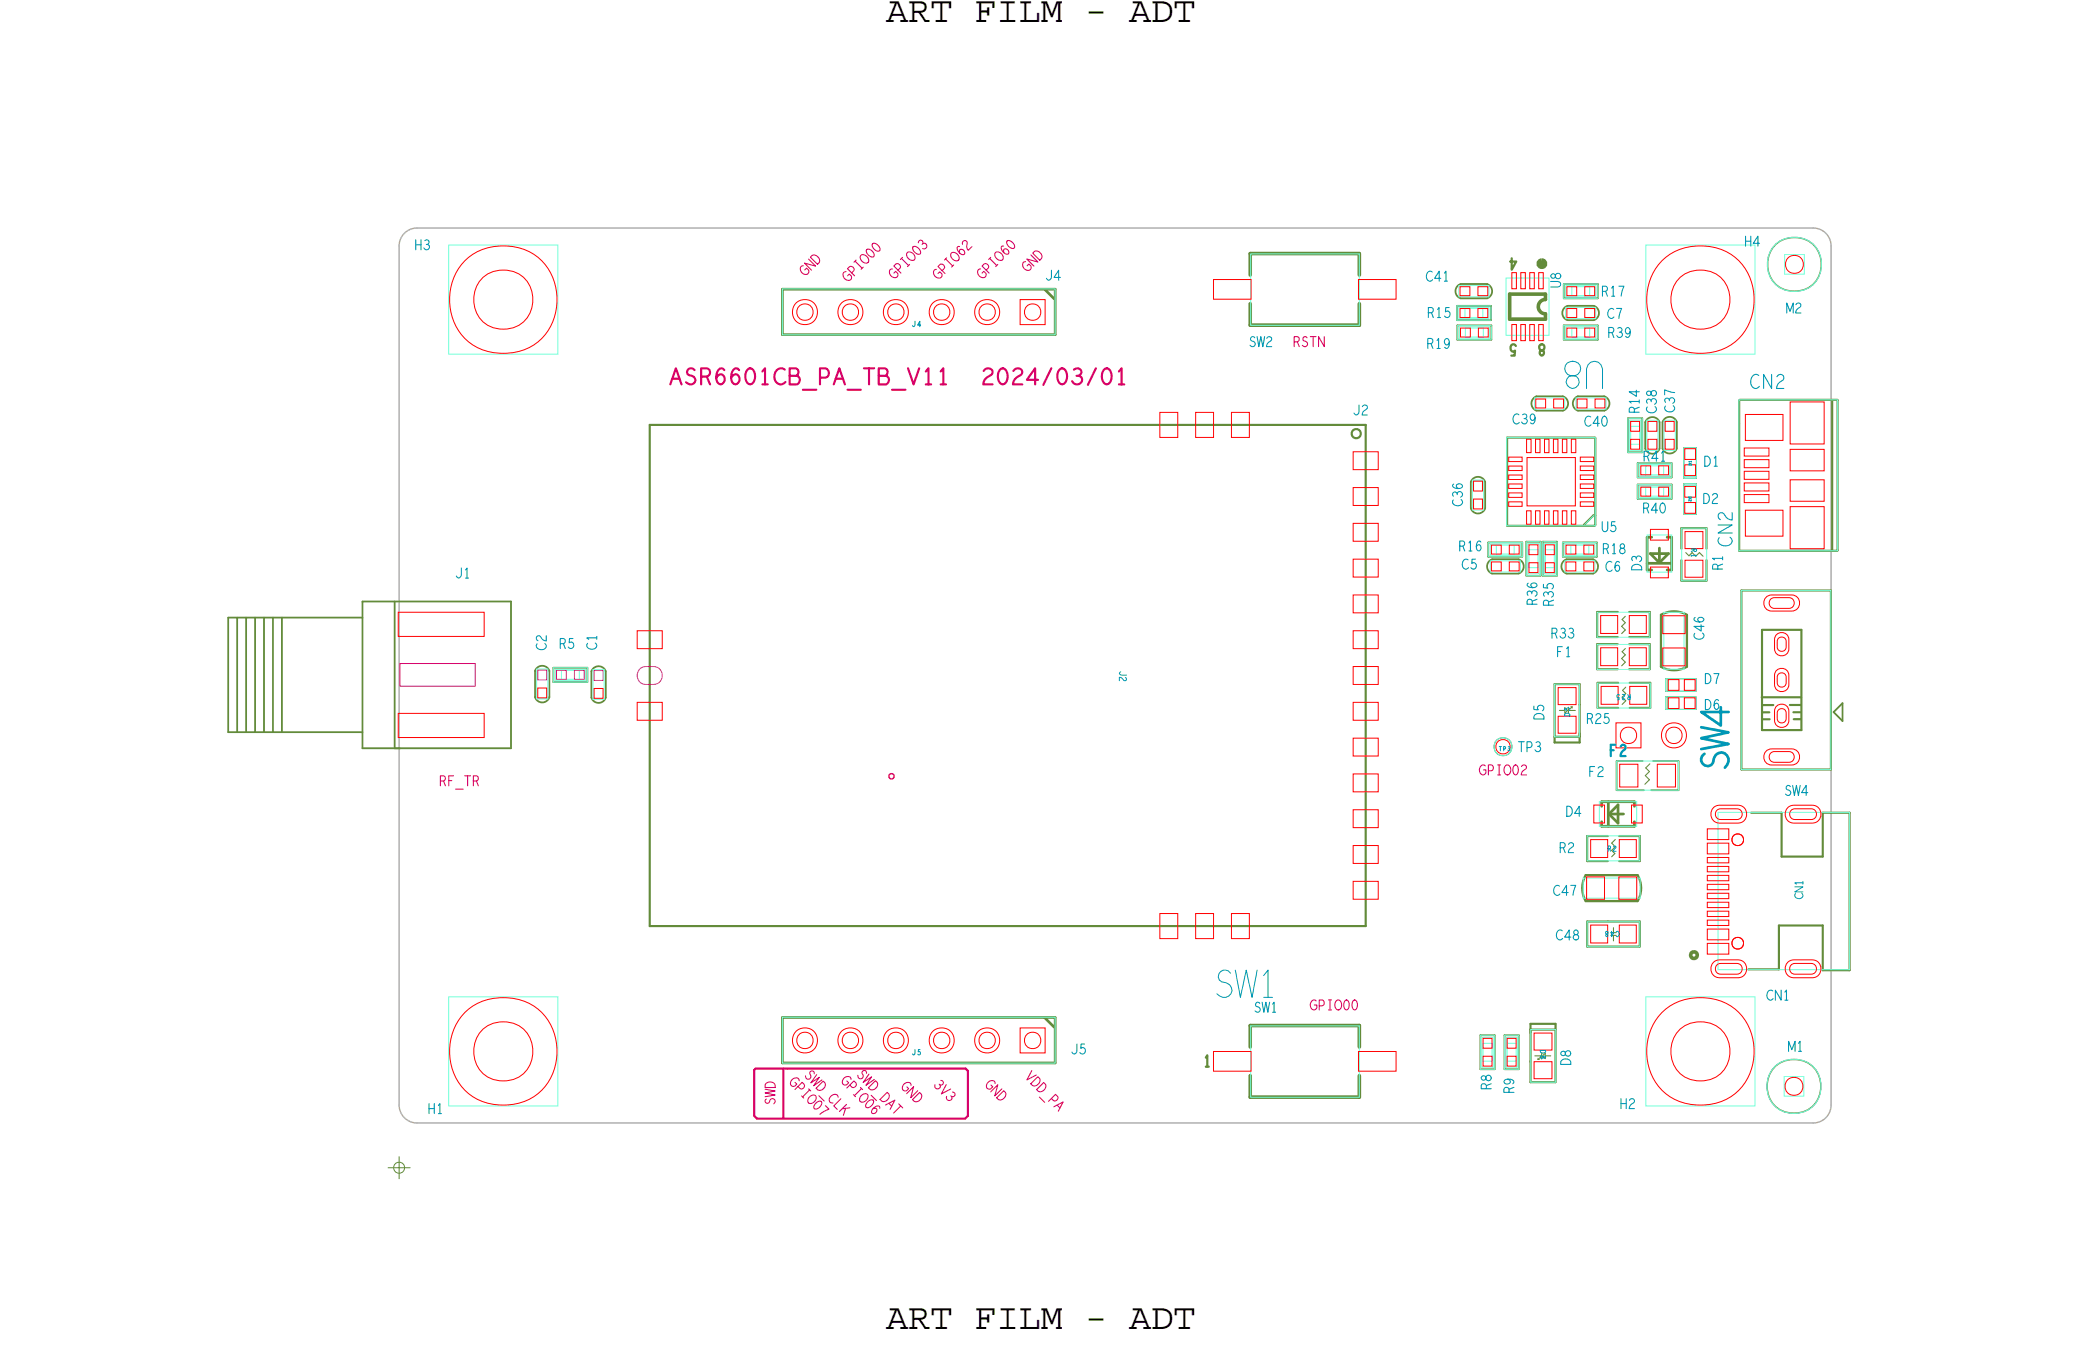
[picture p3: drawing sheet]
<svg xmlns="http://www.w3.org/2000/svg" width="116mm" height="75mm" viewBox="0 0 116 75" stroke-linecap="round" stroke-linejoin="round" font-family="sans-serif">
<defs><g id="words">
<g font-size="2.1">
<text x="49.5" y="1.2">ART FILM - ADT</text>
<text x="49.5" y="74.3">ART FILM - ADT</text>
</g>
<text font-size="1.5" fill="#0097b7" x="96.6" y="43.1" transform="rotate(-90 96.6 43.1)">SW4</text>
<g font-size=".6" fill="#0097b7">
<text x="23.2" y="14">H3</text>
<text x="79.7" y="17.7">R15</text>
<text x="89.5" y="16.5">R17</text>
<text x="79.7" y="19.5">R19</text>
<text x="89.8" y="18.9">R39</text>
<text x="91.6" y="23.1" transform="rotate(-90 91.6 23.1)">R14</text>
<text x="91.8" y="25.8">R41</text>
<text x="81.5" y="30.8">R16</text>
<text x="85.9" y="33.8" transform="rotate(-90 85.9 33.8)">R36</text>
<text x="86.6" y="35.7">R33</text>
<text x="86.8" y="33.9" transform="rotate(-90 86.8 33.9)">R35</text>
<text x="89.5" y="30.9">R18</text>
<text x="96.2" y="31.9" transform="rotate(-90 96.2 31.9)">R1</text>
<text x="86.9" y="36.7">F1</text>
<text x="23.9" y="62.2">H1</text>
</g>
<g font-size=".6" fill="#d7006b">
<text x="45" y="15.5" transform="rotate(-45 45 15.5)">G N D</text>
<text x="47.4" y="15.8" transform="rotate(-45 47.4 15.8)">G P I O 0 0</text>
<text x="50" y="15.6" transform="rotate(-45 50 15.6)">G P I O 0 3</text>
<text x="52.4" y="15.7" transform="rotate(-45 52.4 15.7)">G P I O 6 2</text>
<text x="54.9" y="15.6" transform="rotate(-45 54.9 15.6)">G P I O 6 0</text>
<text x="57.4" y="15.2" transform="rotate(-45 57.4 15.2)">G N D</text>
<text x="24.5" y="43.9">RF_TR</text>
<text x="44" y="60.5" transform="rotate(45 44 60.5)">G P I O 0 7</text>
<text x="46.9" y="60.4" transform="rotate(45 46.9 60.4)">G P I O 0 6</text>
<text x="47.8" y="60.1" transform="rotate(45 47.8 60.1)">S W D _ D A T</text>
<text x="50.3" y="60.7" transform="rotate(45 50.3 60.7)">G N D</text>
<text x="52.1" y="60.6" transform="rotate(45 52.1 60.6)">3 V 3</text>
<text x="55" y="60.6" transform="rotate(45 55 60.6)">G N D</text>
<text x="57.2" y="60.2" transform="rotate(45 57.2 60.2)">V D D _ P A</text>
</g>
<text font-size=".6" fill="#638b3a" x="67.2" y="59.6">1</text>
<g font-size=".3" fill="#0097b7">
<text x="94.5" y="30.6" transform="rotate(90 94.5 30.6)">R1</text>
<text x="91.1" y="38.8" transform="rotate(-180 91.1 38.8)">R25</text>
<text x="89.8" y="47.6">R2</text>
</g>
<g font-size=".3" fill="#638b3a">
<text x="87.7" y="40" transform="rotate(-90 87.7 40)">D5</text>
<text x="90.5" y="52" transform="rotate(-180 90.5 52)">C48</text>
<text x="86.1" y="58.7" transform="rotate(90 86.1 58.7)">D8</text>
</g>
</g></defs>
<!-- layer: Board Outline -->
<path d="M49.7 43.3l.1-.1 .1 .1v.1l-.1 .1-.1-.1z" fill="none" stroke="#d7006b" stroke-width=".08"/>
<path d="M42.1 59.8v2.5zM42.2 59.7h1.8zM42.2 59.7l-.1 .1zM43.8 59.7v2.8zM44 59.7h9.9zM53.9 59.7l.2 .1zM54.1 59.8v2.5zM42.1 62.3l.2 .2zM42.3 62.5h11.6zM53.9 62.5l.2-.2z" fill="none" stroke="#d7006b" stroke-width=".12"/>
<path d="M22.3 13.7v48zM23.3 12.7a1 1 0 0 0-1 1M23.3 12.7h78zM101.3 12.7a1 1 0 0 1 1 1M102.3 13.7v48zM22.3 61.7a1 1 0 0 0 1 1M23.3 62.7h78zM102.3 61.7a1 1 0 0 1-1 1" fill="none" stroke="#acacac" stroke-width=".08"/>
<!-- layer: Components -->
<path d="M86 14.7l.1-.1 .2 .1v.1l-.2 .1-.1-.1z" fill="none" stroke="#638b3a" stroke-width=".3"/>
<g fill="none" stroke="#638b3a" stroke-width=".2">
<path d="M69.8 14.2h6.1zM69.8 18.2h6.1zM69.8 14.2v1.2zM69.8 17v1.2zM75.9 14.2v1.2zM75.9 17v1.2zM84.3 16.4v1.4zM84.3 16.4h2zM84.3 17.8h2zM86.3 17.5v.3zM86.3 16.4v.3zM86.3 16.7l-.2 .1-.2 .3 .2 .3 .2 .1"/>
<path d="M69.8 57.3h6.1zM69.8 57.3v1.2zM75.9 57.3v1.2zM94.5 53.3l.1-.1 .2 .1v.2h-.2h-.1zM69.8 61.3h6.1zM69.8 60.1v1.2zM75.9 60.1v1.2z"/>
</g>
<g fill="none" stroke="#75ffd9" stroke-width=".06">
<path d="M25.1 13.7h6.1v6.1h-6.1zM43.7 16.1h15.3v2.6h-15.3zM58.4 16.2l.5 .5zM58.4 16.1h.1M58.9 16.7h.1zM69.9 14.2h6v4h-6zM81.4 17.9h1.9zM81.4 17.1v.8zM81.4 17.1h1.9zM81.4 19h1.9zM81.4 18.2h1.9zM81.4 18.2v.8z"/>
<path d="M81.5 17.2h1.7v.6h-1.7zM81.5 16h1.7v.6h-1.7zM81.5 18.3h1.7v.6h-1.7zM81.8 17.7h1zM81.8 17.2v.5zM81.8 17.2h1zM81.9 18.8h1zM81.9 18.3h1zM81.9 18.3v.5zM82.8 17.2v.5zM82.9 18.3v.5zM83.3 17.1v.8z"/>
<path d="M83.3 18.2v.8zM84.1 15.5h2.4v3.2h-2.4zM87.4 19h1.9zM87.4 16.7h1.9zM87.4 18.2h1.9zM87.4 18.2v.8zM87.4 15.9h1.9zM87.4 15.9v.8zM87.5 18.3h1.7v.6h-1.7zM87.5 16h1.7v.6h-1.7zM87.5 17.2h1.7v.6h-1.7zM87.8 18.8h1z"/>
<path d="M87.8 16.5h1zM87.8 18.3h1zM87.8 18.3v.5zM87.8 16h1zM87.8 16v.5zM88.8 18.3v.5zM88.8 16v.5zM89.3 18.2v.8zM89.3 15.9v.8zM91.9 13.7h6.1v6.1h-6.1zM99.7 14.2h1.1v1.1h-1.1zM30 37.4h.6v1.7h-.6z"/>
<path d="M30.9 38.1h1.9zM30.9 37.3v.8zM30.9 37.3h1.9zM31 37.4h1.7v.6h-1.7zM31.4 38h1zM31.4 37.5v.5zM31.4 37.5h1zM32.4 37.5v.5zM32.8 37.3v.8zM33.1 37.4h.7v1.7h-.7zM82.3 26.8h.6v1.7h-.6zM83.1 31.1h1.9z"/>
<path d="M83.1 30.3h1.9zM83.1 30.3v.8zM83.3 31.3h1.6v.7h-1.6zM83.3 30.4h1.6v.6h-1.6zM83.6 31h1zM83.6 30.5h1zM83.6 30.5v.5zM84.2 24.4h4.9v5h-4.9zM84.6 30.5v.5zM85 30.3v.8zM85.3 32.2h.8zM85.3 30.3h.8z"/>
<path d="M85.3 30.3v1.9zM85.4 30.4h.6v1.7h-.6zM85.4 30.7h.5zM85.4 30.7v1zM85.4 31.7h.5zM85.7 22.2h1.7v.7h-1.7zM85.9 30.7v1zM86.1 30.3v1.9zM86.2 32.2h.8zM86.2 30.3h.8zM86.2 30.3v1.9zM86.3 30.4h.6v1.7h-.6z"/>
<path d="M86.3 30.7h.5zM86.3 30.7v1zM86.3 31.7h.5zM86.8 30.7v1zM86.8 38.2h1.4v3h-1.4zM87 30.3v1.9zM87.3 31.1h1.9zM87.3 30.3v.8zM87.3 30.3h1.9zM87.4 30.4h1.7v.6h-1.7zM87.4 31.3h1.7v.7h-1.7zM87.8 31h1z"/>
<path d="M87.8 30.5v.5zM87.8 30.5h1zM88 22.2h1.7v.7h-1.7zM88.5 29.3h.1M88.8 30.5v.5zM89.1 28.8l-.6 .5zM89.1 28.8h.1M89.2 30.3v.8zM89.2 34.2h3v1.4h-3zM89.2 36h3v1.4h-3zM89.3 38.2h2.9v1.4h-2.9zM91 25.3h.8z"/>
<path d="M91 23.4h.8zM91 23.4v1.9zM91 23.5h.7v1.7h-.7zM91.1 23.8v1zM91.1 23.8h.5zM91.1 24.8h.5zM91.5 26.7h1.9zM91.5 27.9h1.9zM91.5 25.9v.8zM91.5 25.9h1.9zM91.5 27.1v.8zM91.5 27.1h1.9z"/>
<path d="M91.6 23.8v1zM91.6 26h1.7v.6h-1.7zM91.6 27.2h1.7v.6h-1.7zM91.8 23.4v1.9zM91.9 26.5h1zM91.9 27.7h1zM91.9 26v.5zM91.9 26h1zM91.9 27.2v.5zM91.9 27.2h1zM92 23.5h.6v1.7h-.6zM92 29.9h1.4v2.1h-1.4z"/>
<path d="M92.9 26v.5zM92.9 27.2v.5zM93 34.2h1.1v3.2h-1.1zM93 23.5h.6v1.7h-.6zM93.1 37.9h.1zM93.1 37.9v.7zM93.1 38.9h.1zM93.1 38.9v.7zM93.1 38.6h.1zM93.1 39.6h.1zM93.2 37.9v.7zM93.2 38.6h1.6z"/>
<path d="M93.2 38.9v.7zM93.2 39.6h1.6zM93.2 37.9h1.6zM93.2 38.9h1.6zM93.4 25.9v.8zM93.4 27.1v.8zM94 29.5h1.3v2.9h-1.3zM94.1 27h.7zM94.1 27v.1zM94.1 28.7h.7zM94.1 27.1v1.6zM94.1 26.6v.1z"/>
<path d="M94.1 26.6h.7zM94.1 25v1.6zM94.1 27.1h.7zM94.1 26.7h.7zM94.1 25h.7zM94.8 37.9v.7zM94.8 38.9v.7zM94.8 27v.1zM94.8 27.1v1.6zM94.8 26.6v.1zM94.8 25v1.6zM97.2 22.3h5.5v8.5h-5.5z"/>
<path d="M97.3 33h5v10h-5zM25.1 55.7h6.1v6.1h-6.1zM43.7 56.8h15.3v2.6h-15.3zM58.4 56.9l.5 .5zM58.4 56.8h.1M58.9 57.4h.1zM69.9 57.3h6v4h-6zM82.7 59.7h.8zM82.7 57.8v1.9zM82.7 57.8h.8zM82.8 57.9h.6v1.7h-.6zM82.9 58.3v1z"/>
<path d="M82.9 58.3h.5zM82.9 59.3h.5zM83.4 58.3v1zM83.5 57.8v1.9zM84.1 59.7h.8zM84.1 57.8v1.9zM84.1 57.8h.8zM84.1 57.9h.7v1.7h-.7zM84.2 58.3v1zM84.2 58.3h.5zM84.2 59.3h.5zM84.7 58.3v1z"/>
<path d="M84.9 57.8v1.9zM85.5 57.5h1.4v3h-1.4zM88.5 49.1h3.1v1.1h-3.1zM88.7 46.7h2.9v1.4h-2.9zM88.7 51.5h2.9v1.4h-2.9zM89.4 44.8h2v1.4h-2zM90.3 42.5h3.5v1.6h-3.5zM91.9 55.7h6.1v6.1h-6.1zM96 45.4h7.3v8.8h-7.3zM99.7 60.1h1.1v1.1h-1.1z"/>
<circle cx="100.2" cy="14.8" r="1.52"/>
<circle cx="84" cy="41.7" r=".51"/>
<circle cx="100.2" cy="60.7" r="1.52"/>
</g>
<g fill="none" stroke="#638b3a" stroke-width=".12">
<path d="M36.3 23.7h40zM36.3 23.7v28zM75.6 24.1l.2-.1 .2 .1v.1v.2l-.2 .1-.2-.1-.1-.2zM76.3 23.7v28zM84.2 24.4h4.9zM84.2 29.4h4.9zM84.2 24.4v5zM86.9 38.2h1.4zM86.9 38.2v3zM88.3 39.4v1.8zM88.3 38.2v1.2zM88.5 29.3v.1z"/>
<path d="M89 28.8l-.5 .5zM89 28.8h.1zM89.1 24.5h.1M89.1 29.3v.1zM89.1 24.5v4.8zM89.2 35.6h1.2zM89.2 37.4h1.2zM89.2 34.2h1.2zM89.2 34.2v1.4zM89.2 36h1.2zM89.2 36v1.4zM89.3 39.5h1.1z"/>
<path d="M89.3 38.1h1.1zM89.3 38.1v1.4zM91 34.2h1.2zM91 36h1.2zM91 35.6h1.2zM91 37.4h1.2zM91 38.1h1.2zM91 39.5h1.2zM92.2 34.2v1.4zM92.2 36v1.4zM92.2 38.1v1.4zM93.9 29.5v1.2z"/>
<path d="M93.9 31.3v1.1zM93.9 29.5h1.4zM93.9 32.4h1.4zM95.3 29.5v1.2zM95.3 31.3v1.1zM97.2 23.7v7.1zM97.2 22.4h.1M97.2 22.4v1.3zM97.2 30.8h.1M97.2 30.8h5.4zM97.2 22.3h5.4zM97.3 33h5z"/>
<path d="M97.3 33v10zM98.4 39h2.2zM98.4 35.2h2.2zM98.4 35.2v5.6zM98.4 39.8h.5zM98.5 39.4h.6zM100 39.4h.6zM100.2 39.8h.4zM100.6 35.2v5.6zM102.3 33v10zM102.4 22.4v8.4zM102.6 22.3h.1"/>
<path d="M102.7 30.7h.1M102.7 22.4v8.3zM36.3 51.7h40zM85.5 57.5h1.4zM85.5 57.2h1.4zM85.5 57.5v1.8zM85.5 59.3v1.2zM85.5 57.2v.5zM86.9 41.2h1.4zM86.9 41.5h1.4zM86.9 41.2v.3zM86.9 57.5v3z"/>
<path d="M86.9 57.2v.3zM88.3 41v.5zM88.7 46.7h1.1zM88.7 51.5h1.1zM88.7 48.1h1.1zM88.7 46.7v1.4zM88.7 52.9h2.9zM88.7 51.5v1.4zM89.8 51.5h1.8zM90.5 48.1h1.1zM90.5 46.7h1.1zM91.6 46.7v1.4z"/>
<path d="M91.6 51.5v1.4zM97.3 43h5zM97.7 54.2h1.7zM97.8 45.4h1.7zM98.4 40.8h2.2zM98.5 40.2h.4zM99.4 51.7h2.4zM99.4 51.7v2.5zM99.5 47.9h2.3zM99.5 45.4v2.5zM100.2 40.2h.4zM101.8 45.4h1.5z"/>
<path d="M101.8 45.4v2.5zM101.8 54.2h1.5zM101.8 51.7v2.5zM103.3 45.4v8.8zM85.5 60.5h1.4z"/>
</g>
<g fill="none" stroke="#638b3a" stroke-width=".06">
<path d="M87.1 39.7h.3zM87.7 39.7h.3zM87.7 39.6l.1-.1zM87.8 39.5h.1M87.8 39.5v.1zM90.6 35l.2-.2zM90.6 35.4l.2-.2zM90.6 36.8l.2-.2zM90.6 37.2l.2-.2zM90.6 35l.2 .2zM90.6 36.8l.2 .2zM90.6 34.6l.2-.2z"/>
<path d="M90.6 39.4l.2-.2zM90.6 36.4l.2-.2zM90.6 39l.2 .2zM90.6 34.6l.2 .2zM90.6 36.4l.2 .2zM90.7 38.6l.1 .1zM90.7 38.6l.1-.2zM93.1 38.6h.1zM93.1 37.9v.7zM93.1 39.6h.1zM93.1 38.9v.7zM93.1 37.9h.1z"/>
<path d="M93.1 38.9h.1zM93.2 37.9h1.6zM93.2 37.9v.7zM93.2 38.9h1.6zM93.2 38.9v.7zM93.2 38.6h1.6zM93.2 39.6h1.6zM94.1 27.1v1.6zM94.1 27.1h.7zM94.1 27v.1zM94.1 25h.7zM94.1 25v1.6z"/>
<path d="M94.1 26.7h.7zM94.1 26.6v.1zM94.1 28.7h.7zM94.1 27h.7zM94.1 26.6h.7zM94.2 30.9l.2 .2zM94.5 30.9l-.1 .2zM94.7 31.1l.2-.2zM94.8 37.9v.7zM94.8 38.9v.7zM94.8 27.1v1.6zM94.8 27v.1z"/>
<path d="M94.8 25v1.6zM94.8 26.6v.1zM94.9 30.9l.2 .2zM85.7 59h.4zM85.9 59.2h.1zM85.9 59.1v.1zM86 59.1l-.1 .1zM86.4 59h.2zM90 47.5l.2 .2zM90 47.1l.2 .2zM90.1 52.3v.3zM90.1 51.8v.3z"/>
<path d="M90.2 47.7l-.2 .2zM90.2 46.9l-.2 .2zM91.9 43.3l.2 .3zM91.9 42.9l.2 .2zM92.1 43.6l-.2 .2zM92.1 43.1l-.2 .2zM92.2 42.7l-.3 .2z"/>
<circle cx="84" cy="41.7" r=".5"/>
</g>
<g fill="none" stroke="#638b3a" stroke-width=".1">
<path d="M81.4 17.9h1.9zM81.4 17.1v.8zM81.4 17.1h1.9zM81.4 19h1.9zM81.4 18.2h1.9zM81.4 18.2v.8zM81.6 15.9h1.5zM81.6 16.7h1.5zM81.6 15.9l-.2 .1-.1 .3 .1 .2 .2 .2M83.1 15.9l.2 .1 .1 .3-.1 .2-.2 .2M83.3 17.1v.8zM83.3 18.2v.8z"/>
<path d="M87.4 19h1.9zM87.4 16.7h1.9zM87.4 18.2h1.9zM87.4 18.2v.8zM87.4 15.9h1.9zM87.4 15.9v.8zM87.6 17.1h1.5zM87.6 17.9h1.5zM87.6 17.1l-.2 .1-.1 .3 .1 .2 .2 .2M89.1 17.1l.2 .1v.3v.2l-.3 .2M89.3 18.2v.8zM89.3 15.9v.8z"/>
<path d="M12.8 34.5h7.5zM12.8 34.5v6.4zM13.3 34.5v6.4zM13.8 34.5v6.4zM14.2 34.5v6.4zM14.8 34.5v6.4zM15.3 34.5v6.4zM15.8 34.5v6.4zM20.2 33.6h8.4zM20.3 33.6v8.2zM22.1 33.6v8.2zM28.6 33.6v8.2z"/>
<path d="M29.9 39l.1 .2h.3h.2l.2-.2M29.9 37.5v1.5zM29.9 37.5l.1-.2 .3-.1 .2 .1 .2 .2M30.7 37.5v1.5zM30.9 38.1h1.9zM30.9 37.3v.8zM30.9 37.3h1.9zM32.8 37.3v.8zM33 39l.2 .2 .2 .1 .3-.1 .1-.2M33 37.5v1.5zM33 37.5l.2-.2 .2-.1 .3 .1 .1 .2M33.8 37.5v1.5z"/>
<path d="M82.2 28.4l.1 .2 .3 .1 .2-.1 .2-.2M82.2 26.9v1.5zM82.2 26.9l.1-.2 .3-.1 .2 .1 .2 .2M83 26.9v1.5zM83.1 31.1h1.9zM83.1 30.3h1.9zM83.1 30.3v.8zM83.4 31.2h1.4zM83.4 32h1.4zM83.4 31.2l-.2 .2-.1 .2 .1 .3 .2 .1M84.8 31.2l.2 .2 .1 .3-.1 .2-.2 .1M85 30.3v.8z"/>
<path d="M85.3 32.2h.8zM85.3 30.3h.8zM85.3 30.3v1.9zM85.8 22.9h1.5zM85.8 22.1h1.5zM85.8 22.1l-.2 .2v.2v.3l.2 .1M86.1 30.3v1.9zM86.2 32.2h.8zM86.2 30.3h.8zM86.2 30.3v1.9zM87 30.3v1.9zM87.3 31.1h1.9z"/>
<path d="M87.3 30.3v.8zM87.3 30.3h1.9zM87.3 22.1l.2 .2 .1 .3-.1 .2-.2 .1M87.5 31.2h1.5zM87.5 32h1.5zM87.5 31.2l-.2 .2-.1 .2 .1 .3 .2 .1M88.2 22.9h1.4zM88.2 22.1h1.4zM88.2 22.1l-.3 .2v.2v.3l.3 .1M89 31.2l.2 .2 .1 .2-.1 .3-.2 .1M89.2 30.3v.8zM89.6 22.1l.2 .2 .1 .3-.1 .2-.2 .1"/>
<path d="M91 25.3h.8zM91 23.4h.8zM91 23.4v1.9zM91.5 26.7h1.9zM91.5 27.9h1.9zM91.5 25.9v.8zM91.5 25.9h1.9zM91.5 27.1v.8zM91.5 27.1h1.9zM91.8 23.4v1.9zM91.9 25.1l.2 .2 .2 .1 .2-.1 .2-.2M91.9 23.6v1.5z"/>
<path d="M91.9 23.6l.2-.2 .2-.1 .3 .1 .1 .2M92.7 23.6v1.5zM92.9 25.1l.1 .2h.3h.2l.2-.2M92.9 23.6v1.5zM92.9 23.6l.1-.2 .3-.1 .2 .1 .2 .2M93.4 25.9v.8zM93.4 27.1v.8zM93.7 23.6v1.5zM102.4 39.8l.5 .5zM102.4 39.8l.5-.5zM102.9 39.3v1zM12.7 40.9h7.6z"/>
<path d="M20.3 41.8h8.3zM22.1 41.8h.2zM82.7 59.7h.8zM82.7 57.8v1.9zM82.7 57.8h.8zM83.5 57.8v1.9zM84.1 59.7h.8zM84.1 57.8v1.9zM84.1 57.8h.8zM84.9 57.8v1.9zM90.3 44.1h1.5zM90.3 42.5v1.6z"/>
<path d="M90.3 42.5h1.5zM92.3 44.1h1.5zM92.4 42.5h1.4zM93.8 42.5v1.6z"/>
</g>
<g fill="none" stroke="#638b3a" stroke-width=".08">
<circle cx="100.2" cy="14.8" r="1.51"/>
<circle cx="100.2" cy="60.7" r="1.51"/>
</g>
<g fill="none" stroke="#638b3a" stroke-width=".15">
<path d="M43.7 18.7h15.3zM43.7 16.2v2.5zM43.7 16.2h15.3zM58.4 16.2l.5 .5zM59 16.2v2.5zM92 30h.3zM92 30v1.8zM92 31.5h1.4zM92 31.8h.3zM92.2 30.9h1zM92.2 30.9l.5 .5zM92.7 30.6v.8z"/>
<path d="M93.1 30h.3zM93.1 31.8h.3zM93.2 30.9l-.5 .5zM93.4 30v1.8zM43.7 59.4h15.3zM43.7 56.8v2.6zM43.7 56.8h15.3zM58.4 56.9l.5 .5zM59 56.8v2.6zM89.5 46.2h1.8zM89.5 44.8h1.8zM89.5 45.9v.3z"/>
<path d="M89.5 44.8v.2zM89.9 44.8v1.4zM89.9 45.5l.5-.5zM89.9 45.5h.8zM89.9 45.5l.5 .5zM90.4 45v1zM91.3 44.8v.2zM91.3 45.9v.3z"/>
</g>
<path d="M92.8 37.3a1.45 1.45 0 0 0 1.4 0M92.8 34.4v2.9zM92.8 34.4a1.45 1.45 0 0 1 1.4 0M94.2 34.4v2.9zM88.6 48.9h2.9zM88.6 50.3h2.9zM88.6 48.9a1.45 1.45 0 0 0 0 1.4M91.5 48.9a1.45 1.45 0 0 1 0 1.4" fill="none" stroke="#638b3a" stroke-width=".13"/>
<!-- layer: Nets -->
<g fill="none" stroke="#f00" stroke-width=".06">
<path d="M57 16.7h1.4v1.4h-1.4zM67.8 15.6h2.1v1.1h-2.1zM75.9 15.6h2.1v1.1h-2.1zM81.6 16h.5v.5h-.5zM81.6 17.2h.5v.5h-.5zM81.6 18.3h.5v.5h-.5zM82.6 16h.5v.5h-.5zM82.6 17.2h.5v.5h-.5zM82.6 18.3h.5v.5h-.5zM84.5 18.1h.2v.9h-.2zM84.5 15.2h.2v.9h-.2zM85 18.1h.2v.9h-.2z"/>
<path d="M85 15.2h.2v.9h-.2zM85.5 15.2h.2v.9h-.2zM85.5 18.1h.2v.9h-.2zM86 15.2h.2v.9h-.2zM86 18.1h.2v.9h-.2zM87.5 16h.6v.5h-.6zM87.5 17.2h.6v.5h-.6zM87.5 18.3h.6v.5h-.6zM88.5 18.3h.6v.5h-.6zM88.5 16h.6v.5h-.6zM88.5 17.2h.6v.5h-.6zM22.3 34.2h4.7v1.4h-4.7z"/>
<path d="M22.3 39.9h4.7v1.3h-4.7zM30 38.4h.5v.6h-.5zM33.2 38.5h.5v.5h-.5zM35.6 35.2h1.4v1h-1.4zM35.6 39.2h1.4v1h-1.4zM64.8 23h1v1.4h-1zM66.8 23h1v1.4h-1zM68.8 23h1v1.4h-1zM75.6 25.2h1.4v1h-1.4zM75.6 31.2h1.4v1h-1.4zM75.6 29.2h1.4v1h-1.4zM75.6 33.2h1.4v1h-1.4z"/>
<path d="M75.6 35.2h1.4v1h-1.4zM75.6 37.2h1.4v1h-1.4zM75.6 39.2h1.4v1h-1.4zM75.6 27.2h1.4v1h-1.4zM82.3 26.9h.5v.5h-.5zM82.3 27.9h.5v.5h-.5zM83.3 30.5h.6v.5h-.6zM83.3 31.4h.6v.5h-.6zM84.3 27h.7v.3h-.7zM84.3 25.5h.7v.3h-.7zM84.3 26h.7v.3h-.7zM84.3 26.5h.7v.3h-.7z"/>
<path d="M84.3 27.5h.7v.3h-.7zM84.3 28h.7v.3h-.7zM84.3 30.5h.6v.5h-.6zM84.3 31.4h.6v.5h-.6zM85.3 28.5h.2v.8h-.2zM85.3 24.5h.2v.8h-.2zM85.3 25.6h2.7v2.7h-2.7zM85.4 30.4h.5v.6h-.5zM85.4 31.4h.5v.6h-.5zM85.8 28.5h.2v.8h-.2zM85.8 24.5h.2v.8h-.2zM85.8 22.3h.6v.5h-.6z"/>
<path d="M86.3 28.5h.2v.8h-.2zM86.3 24.5h.2v.8h-.2zM86.3 30.4h.5v.6h-.5zM86.3 31.4h.5v.6h-.5zM86.8 24.5h.2v.8h-.2zM86.8 28.5h.2v.8h-.2zM86.8 22.3h.6v.5h-.6zM87.1 38.4h1v1h-1zM87.3 24.5h.2v.8h-.2zM87.3 28.5h.2v.8h-.2zM87.5 31.4h.5v.5h-.5zM87.5 30.5h.5v.5h-.5z"/>
<path d="M87.8 24.5h.2v.8h-.2zM87.8 28.5h.2v.8h-.2zM88.1 22.3h.6v.5h-.6zM88.3 27h.7v.3h-.7zM88.3 26.5h.7v.3h-.7zM88.3 26h.7v.3h-.7zM88.3 25.5h.7v.3h-.7zM88.3 27.5h.7v.3h-.7zM88.3 28h.7v.3h-.7zM88.5 31.4h.5v.5h-.5zM88.5 30.5h.5v.5h-.5zM89.1 22.3h.6v.5h-.6z"/>
<path d="M89.4 34.4h1v1h-1zM89.4 36.2h1v1h-1zM89.5 38.3h.9v1h-.9zM91 36.2h1v1h-1zM91 34.4h1v1h-1zM91.1 38.3h.9v1h-.9zM91.1 24.5h.5v.6h-.5zM91.1 23.5h.5v.6h-.5zM91.7 26h.5v.5h-.5zM91.7 27.2h.5v.5h-.5zM92.1 24.5h.5v.6h-.5zM92.1 23.5h.5v.6h-.5z"/>
<path d="M92.2 31.7h1v.6h-1zM92.2 29.6h1v.6h-1zM92.7 26h.5v.5h-.5zM92.7 27.2h.5v.5h-.5zM92.9 36.2h1.2v1h-1.2zM92.9 34.4h1.2v1h-1.2zM93 24.5h.5v.6h-.5zM93 23.5h.5v.6h-.5zM93.2 39h.6v.6h-.6zM93.2 38h.6v.6h-.6zM94.1 38h.6v.6h-.6zM94.1 39h.6v.6h-.6z"/>
<path d="M94.1 26h.6v.6h-.6zM94.1 25.1h.6v.6h-.6zM94.1 27.2h.6v.6h-.6zM94.1 28.1h.6v.6h-.6zM94.1 29.7h1v1h-1zM94.1 31.3h1v1h-1zM97.4 27.6h1.4v.5h-1.4zM97.4 26.3h1.4v.5h-1.4zM97.4 27h1.4v.4h-1.4zM97.4 25h1.4v.5h-1.4zM97.4 25.7h1.4v.4h-1.4zM97.5 28.5h2.1v1.5h-2.1z"/>
<path d="M97.5 23.2h2.1v1.4h-2.1zM98.7 33.3l.3-.1h1.1l.3 .1 .1 .3v.2l-.1 .2-.3 .1h-1.1l-.3-.1-.1-.2v-.2zM98.9 33.5l.2-.1h.8l.3 .1v.2v.2l-.3 .1h-.8l-.2-.1-.1-.2zM99.2 39.5l.2-.1h.3l.2 .1v.7v.3l-.2 .1h-.3l-.2-.1-.1-.8zM99.2 37.5l.2-.1h.3l.2 .1v.7v.3l-.2 .1h-.3l-.2-.1-.1-.8zM99.2 35.5l.2-.1h.3l.2 .1v.7v.3l-.2 .1h-.3l-.2-.1-.1-.8zM99.4 39.7l.1-.1 .2 .1 .1 .1-.1 .5-.2 .1-.1-.1-.1-.2zM99.4 37.7l.1-.1 .2 .1 .1 .1-.1 .5-.2 .1-.1-.1-.1-.2zM99.4 35.7l.1-.1 .2 .1 .1 .1-.1 .5-.2 .1-.1-.1-.1-.2zM100 22.5h1.9v2.3h-1.9zM100 26.8h1.9v1.2h-1.9zM100 25.1h1.9v1.2h-1.9z"/>
<path d="M100 28.3h1.9v2.4h-1.9zM57 57.4h1.4v1.4h-1.4zM64.8 51h1v1.4h-1zM66.8 51h1v1.4h-1zM67.8 58.7h2.1v1.1h-2.1zM68.8 51h1v1.4h-1zM75.6 49.2h1.4v1h-1.4zM75.6 43.2h1.4v1h-1.4zM75.6 41.2h1.4v1h-1.4zM75.6 45.2h1.4v1h-1.4zM75.6 47.2h1.4v1h-1.4zM75.9 58.7h2.1v1.1h-2.1z"/>
<path d="M82.9 59h.5v.6h-.5zM82.9 58h.5v.6h-.5zM84.2 59h.5v.6h-.5zM84.2 58h.5v.6h-.5zM85.7 59.3h1v1h-1zM85.7 57.7h1v1h-1zM87.1 40h1v1h-1zM88.6 49h1v1.2h-1zM88.9 51.7h.9v1h-.9zM88.9 46.9h.9v1h-.9zM89 45h.6v1h-.6zM90.3 40.4h1.4v1.4h-1.4z"/>
<path d="M90.4 49h1v1.2h-1zM90.5 51.7h.9v1h-.9zM90.5 46.9h.9v1h-.9zM90.5 42.7h1v1.3h-1zM91.1 45h.6v1h-.6zM92.6 42.7h1v1.3h-1zM95.4 47.1h1.2v.6h-1.2zM95.4 51.9h1.2v.6h-1.2zM95.4 46.3h1.2v.6h-1.2zM95.4 52.7h1.2v.6h-1.2zM95.4 48.4h1.2v.3h-1.2zM95.4 47.9h1.2v.3h-1.2z"/>
<path d="M95.4 51.4h1.2v.3h-1.2zM95.4 50.9h1.2v.3h-1.2zM95.4 50.4h1.2v.3h-1.2zM95.4 49.9h1.2v.3h-1.2zM95.4 49.4h1.2v.3h-1.2zM95.4 48.9h1.2v.3h-1.2zM95.8 45.1l.3-.1h1l.3 .1 .2 .2v.3l-.2 .3-.3 .1h-1l-.3-.1-.2-.3v-.3zM95.8 53.7l.3-.1h1l.3 .1 .2 .3v.3l-.2 .2-.3 .1h-1l-.3-.1-.2-.2v-.3zM95.9 45.3l.2-.1h.9l.3 .1v.2v.2l-.3 .1h-.9l-.2-.1-.1-.2zM95.9 53.9l.2-.1h.9l.3 .1v.2v.2l-.3 .1h-.9l-.2-.1-.1-.2zM96.8 46.7l.3-.1 .2 .1 .1 .2-.1 .2-.2 .1-.3-.1v-.2zM96.8 52.5l.3-.1 .2 .1 .1 .2-.1 .2-.2 .1-.3-.1v-.2z"/>
<path d="M98.7 41.9l.3-.1h1.1l.3 .1 .1 .3v.2l-.1 .2-.3 .1h-1.1l-.3-.1-.1-.2v-.2zM98.9 42.1l.2-.1h.8l.3 .1v.2v.2l-.3 .1h-.8l-.2-.1-.1-.2zM99.9 45.1l.3-.1h1l.4 .1 .1 .2v.3l-.1 .3-.4 .1h-1l-.3-.1-.1-.3v-.3zM99.9 53.7l.3-.1h1l.4 .1 .1 .3v.3l-.1 .2-.4 .1h-1l-.3-.1-.1-.2v-.3zM100.1 45.3l.2-.1h.9l.2 .1 .1 .2-.1 .2-.2 .1h-.9l-.2-.1-.1-.2zM100.1 53.9l.2-.1h.9l.2 .1 .1 .2-.1 .2-.2 .1h-.9l-.2-.1-.1-.2z"/>
<circle cx="28.1" cy="16.8" r="1.66"/>
<circle cx="28.1" cy="16.8" r="3"/>
<circle cx="45" cy="17.4" r=".46"/>
<circle cx="45" cy="17.4" r=".7"/>
<circle cx="47.5" cy="17.4" r=".46"/>
<circle cx="47.5" cy="17.4" r=".7"/>
<circle cx="50" cy="17.4" r=".46"/>
<circle cx="50.1" cy="17.4" r=".7"/>
<circle cx="52.6" cy="17.4" r=".46"/>
<circle cx="52.6" cy="17.4" r=".7"/>
<circle cx="55.1" cy="17.4" r=".46"/>
<circle cx="55.2" cy="17.4" r=".7"/>
<circle cx="57.7" cy="17.4" r=".46"/>
<circle cx="95" cy="16.8" r="1.66"/>
<circle cx="95" cy="16.8" r="3"/>
<circle cx="100.2" cy="14.8" r=".5"/>
<circle cx="28.1" cy="58.8" r="3"/>
<circle cx="28.1" cy="58.8" r="1.66"/>
<circle cx="45" cy="58.1" r=".46"/>
<circle cx="45" cy="58.1" r=".7"/>
<circle cx="47.5" cy="58.1" r=".46"/>
<circle cx="47.5" cy="58.1" r=".7"/>
<circle cx="50" cy="58.1" r=".46"/>
<circle cx="50.1" cy="58.1" r=".7"/>
<circle cx="52.6" cy="58.1" r=".46"/>
<circle cx="52.6" cy="58.1" r=".7"/>
<circle cx="55.1" cy="58.1" r=".46"/>
<circle cx="55.2" cy="58.1" r=".7"/>
<circle cx="57.7" cy="58.1" r=".46"/>
<circle cx="84" cy="41.7" r=".4"/>
<circle cx="91" cy="41.1" r=".46"/>
<circle cx="93.5" cy="41.1" r=".46"/>
<circle cx="93.5" cy="41.1" r=".7"/>
<circle cx="95" cy="58.8" r="1.66"/>
<circle cx="95" cy="58.8" r="3"/>
<circle cx="100.2" cy="60.7" r=".5"/>
</g>
<path d="M22.4 37.1h4.2v1.2h-4.2zM30 37.4h.5v.6h-.5zM31.1 37.5h.5v.5h-.5zM32.1 37.5h.5v.5h-.5zM33.2 37.5h.5v.5h-.5zM35.8 37.3a.87 .87 0 0 1 1.2 .3v.3a.8 .8 0 0 1-1.4 0v-.3z" fill="none" stroke="#8d00d9" stroke-width=".06"/>
<!-- layer: Text -->
<g fill="none" stroke="#0097b7" stroke-width=".06">
<path d="M23.2 13.4v.6M23.5 13.4v.6M23.7 13.4a.13 .13 0 0 1 .2 .1 .13 .13 0 0 1 0 .2M51.1 18v.2h-.1M51.4 18.2h-.1l.1-.2v.2M58.7 15.1v.4l-.1 .2-.1-.2M59.2 15.5h-.3l.2-.4v.6M70.1 18.9a.13 .13 0 0 0-.2-.1 .15 .15 0 0 0 0 .3 .16 .16 0 0 1 .2 .2 .16 .16 0 0 1-.3 0M70.2 18.8l.1 .6 .1-.6 .2 .6 .1-.6M70.8 18.9a.14 .14 0 0 1 .2-.1 .14 .14 0 0 1 0 .2l-.2 .2v.2h.2M79.8 19.2l.2-.1v-.2h-.2v.6M79.8 17.5l.3-.1-.1-.2h-.2v.5"/>
<path d="M80 15.2a.25 .25 0 0 0-.3 .2 .25 .25 0 0 0 .3 .3v-.1M80.3 19l.1-.1v.6M80.3 17.3l.1-.1v.5M80.5 15.6h-.4l.3-.4v.5M80.7 15.7h.2M80.7 15.3l.1-.1v.5M81 17.2h-.2v.2a.17 .17 0 0 1 .2 .1 .17 .17 0 0 1-.1 .2 .17 .17 0 0 1-.2 0M81 19.1l-.1 .1a.15 .15 0 0 1-.2 0 .15 .15 0 0 1 .1-.2 .15 .15 0 0 1 .2 .1l-.1 .4-.2-.1M86.6 15.7h.4l.2 .2-.2 .1h-.4M86.7 15.3a.13 .13 0 0 0 0 .2 .13 .13 0 0 0 .2-.1 .15 .15 0 0 1 .2-.1 .15 .15 0 0 1 0 .2 .15 .15 0 0 1-.2 0l-.1-.2zM89.5 16.3l.3-.1v-.2h-.3v.5M89.9 18.6l.2-.1v-.2h-.2v.6"/>
<path d="M90 16.1l.1-.1v.5M90.2 17.3a.25 .25 0 0 0-.4 .2 .25 .25 0 0 0 .3 .2h.1M90.3 17.2h.3l-.2 .6M90.4 18.3a.13 .13 0 0 1 .2 .1 .13 .13 0 0 1-.1 .2M90.4 16h.3l-.1 .5M91.1 18.5l-.1 .1a.15 .15 0 0 1-.2 0 .16 .16 0 0 1 .1-.3 .15 .15 0 0 1 .2 .2l-.1 .3h-.2M97.5 13.2v.6M97.5 13.5h.3M97.8 13.2v.6M98.3 13.6h-.3l.2-.4v.6M99.8 17.5v-.6l.2 .5 .2-.5v.6M100.3 17a.14 .14 0 0 1 .2-.1 .16 .16 0 0 1 .1 .3l-.2 .1-.1 .2h.3"/>
<path d="M25.8 31.7v.5l-.2 .1-.1-.1M26 32.3h.2M26 31.8l.1-.1v.6M30.4 35.9a.24 .24 0 0 1-.2 .4 .24 .24 0 0 1-.2-.3M30.5 35.5v.3h-.2l-.1-.2a.14 .14 0 0 0-.2 0 .14 .14 0 0 0 .1 .2M31.3 36l.3-.1-.1-.2h-.2v.5M31.5 36l.1 .2M32 35.7h-.2v.2a.17 .17 0 0 1 .2 .1 .17 .17 0 0 1 0 .2 .17 .17 0 0 1-.3-.1M33.3 35.9a.24 .24 0 0 1-.2 .4 .25 .25 0 0 1-.3-.4M33.3 35.6h-.5l.1 .1M33.3 35.6v.1M62.6 37.5l-.1 .1 .1 .1h.3"/>
<path d="M62.9 37.8a.1 .1 0 0 1 0 .2 .1 .1 0 0 1-.1 0l-.3-.2v.2M75.9 22.6v.5l-.1 .1-.2-.1M76.1 22.7a.14 .14 0 0 1 .2-.1 .14 .14 0 0 1 .1 .2l-.2 .2-.1 .2h.3M81.2 27v.1a.27 .27 0 0 0 .2 .2 .27 .27 0 0 0 .3-.2 .16 .16 0 0 0-.3-.1 .16 .16 0 0 0 .1 .3M81.4 27.6a.13 .13 0 0 0-.2-.1 .13 .13 0 0 0 0 .2M81.4 27.6a.16 .16 0 0 1 .1-.1 .16 .16 0 0 1 .2 .1 .16 .16 0 0 1-.1 .2M81.6 30.5l.2-.1v-.1l-.2-.1v.6M81.6 27.9a.24 .24 0 0 1-.2 .4 .24 .24 0 0 1-.2-.4M82 31.3a.25 .25 0 0 0-.3 .2 .25 .25 0 0 0 .3 .3v-.1M82.1 30.3l.1-.1v.6M82.4 31.2h-.2v.3a.17 .17 0 0 1 .3 0 .17 .17 0 0 1-.1 .3 .17 .17 0 0 1-.2-.1M82.7 30.3v-.1a.27 .27 0 0 0-.2 .3 .27 .27 0 0 0 .2 .3 .16 .16 0 0 0 0-.3 .16 .16 0 0 0-.2 0"/>
<path d="M84.9 23.2a.25 .25 0 0 0-.4 .2 .25 .25 0 0 0 .3 .2h.1M85.1 23.2a.13 .13 0 0 1 .2 0 .13 .13 0 0 1-.1 .2M85.1 23.4a.16 .16 0 0 1 .2 .1 .16 .16 0 0 1-.1 .2 .16 .16 0 0 1-.2-.1M85.4 32.6h-.1a.27 .27 0 0 0 .3 .2 .27 .27 0 0 0 .3-.2 .16 .16 0 0 0-.3 0 .16 .16 0 0 0 0 .2M85.6 33.1a.13 .13 0 0 0-.2-.1 .15 .15 0 0 0 0 .3M85.6 33.8l-.1-.3h-.2v.3h.6M85.7 39.5v.1l.2 .1a.17 .17 0 0 1 .1-.3 .17 .17 0 0 1 .2 .1 .17 .17 0 0 1 0 .2M85.8 39.9a.29 .29 0 0 1 .3 0 .29 .29 0 0 1 .2 .3h-.6zM85.8 23.3l-.1 .1a.15 .15 0 0 1-.2 0 .15 .15 0 0 1 .1-.2 .15 .15 0 0 1 .2 .1l-.1 .4-.2-.1M86.2 32.6v.2l.3 .1a.17 .17 0 0 1 0-.3 .17 .17 0 0 1 .3 .1 .17 .17 0 0 1-.1 .2M86.5 33.2a.13 .13 0 0 0-.2-.1 .13 .13 0 0 0 0 .2M86.5 33.8l-.1-.3-.1 .1-.1 .2h.6"/>
<path d="M86.7 35.4l.3-.1-.1-.2h-.2v.6M87.2 35.1a.13 .13 0 0 1 .2 .1 .13 .13 0 0 1 0 .2M87.3 36.1h-.3v.6M87.4 39.6v.1h.1v-.1h.2v.1M87.4 39.9h.2l.1 .1h-.3zM87.5 36.2l.1-.1v.6M87.6 20.3a.43 .43 0 0 1 .7 .2 .43 .43 0 0 1-.5 .5 .36 .36 0 0 0-.2 .6 .36 .36 0 0 0 .6 0 .36 .36 0 0 0-.2-.6 .42 .42 0 0 1-.5-.2 .42 .42 0 0 1 .1-.5zM87.7 35.1a.13 .13 0 0 1 .2 .1 .13 .13 0 0 1-.1 .2M88.6 21.7v-1.1a.45 .45 0 0 1 .5-.4 .45 .45 0 0 1 .4 .4v1.1M88.9 23.3a.25 .25 0 0 0-.4 .2 .25 .25 0 0 0 .4 .3v-.1M89.2 40a.14 .14 0 0 1 .2-.1 .14 .14 0 0 1 0 .2l-.2 .1-.1 .2h.3M89.4 23.7h-.4l.3-.4v.5"/>
<path d="M89.5 29.1v.4l.2 .2 .1-.2v-.4M89.6 30.7l.2-.1v-.2h-.2v.5M89.6 23.3a.27 .27 0 0 1 .2 .2 .27 .27 0 0 1-.2 .3 .4 .4 0 0 1 0-.5zM89.9 39.9h-.2l-.1 .2a.17 .17 0 0 1 .3 .1 .17 .17 0 0 1-.1 .2 .17 .17 0 0 1-.2-.1M90 31.4a.25 .25 0 0 0-.3 .2 .25 .25 0 0 0 .3 .3l.1-.1M90.1 30.5l.1-.1v.5M90.2 29.1h-.2v.3a.17 .17 0 0 1 .3 0 .17 .17 0 0 1-.1 .3 .17 .17 0 0 1-.2-.1M90.5 31.4h-.1a.27 .27 0 0 0-.2 .2 .27 .27 0 0 0 .2 .3 .16 .16 0 0 0 .1-.2 .16 .16 0 0 0-.3 0M90.5 38.8h-.1v.2h.1l-.1 .1M90.5 30.4l.1 .2a.16 .16 0 0 1 .2 .1 .16 .16 0 0 1-.1 .2 .16 .16 0 0 1-.2-.1v-.1a.15 .15 0 0 0 .2-.1 .15 .15 0 0 0-.1-.2zM90.6 38.8h.2l-.2 .2h.2M91.1 38.8v.3h-.1l-.1-.1 .2-.1"/>
<path d="M91.2 31.6a.29 .29 0 0 1 .4-.1 .29 .29 0 0 1 .1 .3h-.5zM91.3 23l-.1-.2h-.2v.2h.6M91.4 31.2a.13 .13 0 0 0-.2-.1 .13 .13 0 0 0 0 .2M91.4 31.2a.16 .16 0 0 1 .2-.1 .16 .16 0 0 1 .1 .1 .16 .16 0 0 1-.1 .2M91.4 21.8v.3l-.4-.2h.6M91.6 22.4h-.6l.1 .1M91.8 28.4l.3-.1v-.2h-.3v.6M91.9 25.5l.2-.1v-.2h-.2v.6M92 28.4l.1 .3M92.1 21.9a.13 .13 0 0 0 0 .2 .13 .13 0 0 0 .1-.2 .16 .16 0 0 1 .3-.1 .15 .15 0 0 1 0 .3 .16 .16 0 0 1-.3-.1v-.1zM92.2 22.4a.13 .13 0 0 0-.2-.1 .13 .13 0 0 0 0 .2M92.2 22.4a.16 .16 0 0 1 .2-.1 .16 .16 0 0 1 .2 .1 .16 .16 0 0 1-.2 .2"/>
<path d="M92.5 22.7a.24 .24 0 0 1-.2 .4 .25 .25 0 0 1-.3-.4M92.6 28.5h-.3l.2-.4v.6M92.6 25.6h-.3l.2-.4v.6M92.8 25.3l.1-.1v.6M92.8 28.1a.27 .27 0 0 1 .2 .3 .27 .27 0 0 1-.2 .2 .4 .4 0 0 1 0-.5zM93.3 22.3a.13 .13 0 0 0-.2 0 .13 .13 0 0 0-.1 .2M93.3 22.4a.16 .16 0 0 1 .1-.2 .16 .16 0 0 1 .2 .2 .16 .16 0 0 1-.2 .1M93.5 22.7a.24 .24 0 0 1-.2 .3 .24 .24 0 0 1-.3-.3M93.6 21.9l-.6-.1v.3M94.3 27.8h.2l-.1 .1zM94.4 25.9l.1 .1h-.1zM94.5 27.9v.1l-.2-.1v.1"/>
<path d="M94.5 30.7h.3v.1h-.1l-.1-.1M94.5 25.8h-.1M94.5 25.8h.1M94.7 34.5a.27 .27 0 0 0 .2 .3 .27 .27 0 0 0 .3-.2 .16 .16 0 0 0-.3-.1 .16 .16 0 0 0 .1 .3M94.7 31h.1h-.3M95 34.9v.4l-.4-.3h.6M95.1 35.4a.24 .24 0 0 1-.2 .3 .24 .24 0 0 1-.2-.3M95.2 27.6a.28 .28 0 0 1 .3 .3 .28 .28 0 0 1-.3 .2zM95.2 25.5a.28 .28 0 0 1 .4 .3 .28 .28 0 0 1-.4 .2zM95.3 37.6a.28 .28 0 0 1 .3 .3 .28 .28 0 0 1-.3 .3zM95.7 27.7a.14 .14 0 0 1 .2-.1 .14 .14 0 0 1 0 .2l-.2 .2v.1h.3M95.8 37.6h.2l-.1 .6"/>
<path d="M95.8 26h.1M95.8 25.6l.1-.1v.5M96 31.8l-.1-.3-.2 .1v.2h.5M96 29.3h.8l-.8 .5h.8M96.2 31.2h-.5l.1 .1M96.7 30a.3 .3 0 0 1 0 .4 .3 .3 0 0 1-.4 .1l-.3-.2v-.3M96.8 28.6v.5a.66 .66 0 0 1-.6-.4h-.2v.2l.1 .1M98.3 21a.38 .38 0 0 0-.5 .2 .38 .38 0 0 0 .2 .5l.3-.1M99 20.9v.8l-.5-.8v.8M99.3 21a.2 .2 0 0 1 .3-.1 .2 .2 0 0 1 0 .3 .53 .53 0 0 0-.3 .5h.4M51.1 58.6v.3h-.1M51.4 58.6h-.1v.2h.1v.1h-.1"/>
<path d="M60.2 58.3v.5l-.2 .1-.1-.1M60.6 58.3h-.2v.3a.17 .17 0 0 1 .2 0 .17 .17 0 0 1 0 .3 .17 .17 0 0 1-.3-.1M68.8 54.4a.36 .36 0 0 0-.6-.1 .36 .36 0 0 0 .1 .6 .45 .45 0 0 1 .5 .2 .45 .45 0 0 1-.2 .6 .45 .45 0 0 1-.6-.2M69 54.2l.3 1.5 .3-1.5 .3 1.5 .3-1.5M70.4 56.1a.13 .13 0 0 0-.2-.1 .13 .13 0 0 0 0 .2 .18 .18 0 0 1 .2 .3 .16 .16 0 0 1-.3 0M70.5 56l.1 .6 .1-.6 .1 .6 .1-.6M70.6 55.7h.5M70.6 54.5l.2-.3v1.5M71.1 56.6h.2M71.1 56.1l.1-.1v.6M83.8 41.7h.1M83.8 41.7v.2"/>
<path d="M84 41.8h.1v-.1h-.1v.2M84.3 41.7v.1M84.3 41.8v.1h-.1M84.8 41.4h.4M85 41.4v.6M85.3 41.8l.2-.1v-.2l-.2-.1v.6M85.8 41.5a.13 .13 0 0 1 .2 0 .13 .13 0 0 1 0 .2M85.9 41.7a.16 .16 0 0 1 .2 .1 .16 .16 0 0 1-.2 .2 .16 .16 0 0 1-.1-.1M86.1 58.7h.3v.1h-.2zM86.1 59l.2 .1h.1l-.2-.1-.1 .1zM87.1 49.5a.25 .25 0 0 0-.3 .2 .25 .25 0 0 0 .3 .3v-.1M87.2 47.4l.2-.1v-.2h-.2v.5"/>
<path d="M87.3 58.7a.15 .15 0 0 0 0 .3 .14 .14 0 0 0 .2-.2 .15 .15 0 0 1 .2-.1 .15 .15 0 0 1 0 .3 .15 .15 0 0 1-.2-.1l-.1-.2zM87.3 59.2a.29 .29 0 0 1 .3 0 .29 .29 0 0 1 .2 .3h-.6zM87.3 52a.25 .25 0 0 0-.4 .2 .25 .25 0 0 0 .4 .3v-.1M87.3 47.4l.1 .2M87.5 45a.28 .28 0 0 1 .3 .3 .28 .28 0 0 1-.3 .3zM87.6 49.9h-.3l.2-.4v.5M87.6 47.2a.14 .14 0 0 1 .2-.1 .14 .14 0 0 1 .1 .2l-.2 .2-.1 .1h.3M87.8 49.5h.2l-.1 .5M87.8 52.4h-.4l.3-.4v.5M87.9 52l.1 .2a.16 .16 0 0 1 .2 .1 .16 .16 0 0 1-.1 .2 .16 .16 0 0 1-.2-.1v-.2a.15 .15 0 0 0 .3 0 .15 .15 0 0 0-.2-.2zM88.3 45.4h-.3l.2-.4v.6M88.7 40.2l.3-.1-.1-.2h-.2v.5"/>
<path d="M88.8 43.1h.2M88.9 40.2l.1 .2M89.1 42.8h-.3v.6M89.3 42.9a.14 .14 0 0 1 .2-.1 .14 .14 0 0 1 0 .2l-.2 .2v.2h.3M89.7 52.1h.1l-.1 .1 .1 .1zM89.8 47.4h.2v-.1h-.2v.3M90 52v.3l.2-.2h-.2M90.1 47.3h.2l-.2 .3h.2M90.3 52.1a.13 .13 0 0 1 .2 .1 .13 .13 0 0 1-.2 .1M99 55.4a.25 .25 0 0 0-.3 .2 .25 .25 0 0 0 .3 .2h.1M99.5 55.3v.6l-.3-.6v.6M99.7 55.9h.2"/>
<path d="M99.7 55.4l.1-.1v.6M99.9 58.7v-.5l.2 .4 .2-.4v.5M100 43.9a.13 .13 0 0 0-.2 0 .13 .13 0 0 0 .1 .2 .16 .16 0 0 1 .1 .2 .16 .16 0 0 1-.2 .1M100.2 43.9l.1 .5 .1-.5 .1 .5 .1-.5M100.3 49.5h.4l-.4 .3h.4M100.5 58.7h.1M100.5 58.3l.1-.1v.5M100.7 49.9a.2 .2 0 0 1-.2 .3 .2 .2 0 0 1-.2-.3M100.7 49.3h-.4l.1 .1M100.7 49.3v.1M101 44.3h-.4l.3-.4v.5M24 61.7v.5"/>
<path d="M24.3 61.7v.5M24.5 61.8l.1-.1v.5M82.8 60.1a.13 .13 0 0 0 0 .2 .13 .13 0 0 0 .2-.1 .15 .15 0 0 1 .2-.1 .15 .15 0 0 1 0 .3 .15 .15 0 0 1-.2-.1l-.1-.2zM83 60.8v-.2h-.2l-.1 .2h.6M83.3 60.5l-.3 .2M84.2 60.3h.1a.15 .15 0 0 1 0 .3 .15 .15 0 0 1-.2-.1 .15 .15 0 0 1 .1-.2l.4 .1-.1 .1M84.3 61l-.1-.2h-.2v.2h.6M84.6 60.7l-.3 .2M90.6 61.4v.5M90.6 61.7h.3M90.9 61.4v.5M91 61.5a.14 .14 0 0 1 .2-.1 .14 .14 0 0 1 .1 .2l-.2 .2-.1 .1h.3"/>
</g>
<path d="M96.1 39.5v1l-1.1-.7h1.6M95 40.6l1.6 .3-1.6 .3 1.6 .4-1.6 .3M95.2 42.1a.36 .36 0 0 0-.1 .6 .36 .36 0 0 0 .6-.1 .45 .45 0 0 1 .3-.5 .45 .45 0 0 1 .6 .2 .45 .45 0 0 1-.2 .6" fill="none" stroke="#0097b7" stroke-width=".15"/>
<path d="M90 41.9h.2M90.2 41.6h-.2v.6M90.5 41.7a.16 .16 0 0 1 .3-.1 .15 .15 0 0 1 0 .3l-.2 .1-.1 .2h.3" fill="none" stroke="#0097b7" stroke-width=".13"/>
<path d="M84.5 14.4v.7l.2-.5h-.3M84.7 19.3a.17 .17 0 0 0-.2 0 .17 .17 0 0 0-.1 .2 .17 .17 0 0 0 .2 .1v.3h-.2M86 19.3a.18 .18 0 0 1 .3 .1 .18 .18 0 0 1-.2 .2v.2a.16 .16 0 0 0 .2-.1 .18 .18 0 0 0-.3-.2zM67.4 59.1v-.1v.6" fill="none" stroke="#638b3a" stroke-width=".13"/>
<g fill="none" stroke="#d7006b" stroke-width=".06">
<path d="M72.3 19.1l.3-.1-.1-.2h-.2v.6M72.5 19.1l.1 .3M73 18.9a.13 .13 0 0 0-.2-.1 .16 .16 0 0 0 .1 .3 .16 .16 0 0 1 .1 .2 .16 .16 0 0 1-.2 0M73.2 18.8h.3M73.4 18.8v.6M74 18.8v.6l-.3-.6v.6M24.6 43.6h.3l-.1-.2-.2-.1v.6M25.3 43.3h-.2v.6M26 43.3h.3M26.1 43.3v.6M26.4 43.6h.3v-.2l-.3-.1v.6M45.5 60a.13 .13 0 0 0-.1-.2 .14 .14 0 0 0-.2 .2 .16 .16 0 0 1 0 .3 .16 .16 0 0 1-.2-.2"/>
<path d="M73.5 55.9a.24 .24 0 0 0-.3 .2 .24 .24 0 0 0 .3 .3l.1-.3h-.2M73.7 56.2h.2v-.3h-.2v.5M74.2 56.4h.2M74.2 55.9h.2M74.3 55.9v.5M74.7 55.9a.24 .24 0 0 1 .3 .2 .24 .24 0 0 1-.3 .3l-.1-.2zM75.2 55.9a.27 .27 0 0 1 .2 .2 .27 .27 0 0 1-.2 .3 .4 .4 0 0 1 0-.5zM75.6 55.9a.27 .27 0 0 1 .2 .2 .27 .27 0 0 1-.2 .3 .4 .4 0 0 1 0-.5zM83 42.8a.24 .24 0 0 0-.4 .2 .24 .24 0 0 0 .4 .2v-.2h-.1M83.2 43.1l.2-.1v-.2l-.2-.1v.6M83.7 43.3h.1M83.7 42.7h.1"/>
<path d="M83.8 42.7v.6M84.1 42.8a.24 .24 0 0 1 .3 .2 .24 .24 0 0 1-.3 .2l-.1-.1zM84.6 42.8a.27 .27 0 0 1 .2 .2 .27 .27 0 0 1-.2 .3 .4 .4 0 0 1 0-.5zM85 42.8a.14 .14 0 0 1 .2-.1 .15 .15 0 0 1 0 .3l-.2 .1v.2h.3M42.7 60.9l.6 .1-.6 .1 .6 .1-.6 .1M42.8 61.4a.13 .13 0 0 0 0 .2 .13 .13 0 0 0 .2 0 .16 .16 0 0 1 .2-.2 .16 .16 0 0 1 0 .3M42.8 60.5a.29 .29 0 0 1 .3 0 .29 .29 0 0 1 .2 .3h-.6zM45.6 60l-.3 .5 .5-.3-.3 .5 .4-.4M46.8 61.3a.25 .25 0 0 0-.4-.1 .25 .25 0 0 0 .1 .4M47 61.4l-.4 .4 .2 .2"/>
</g>
<g fill="none" stroke="#d7006b" stroke-width=".12">
<path d="M37.4 21.5l.4-.9 .3 .9M37.6 21.2h.4M38.8 20.7a.22 .22 0 0 0-.3-.1 .22 .22 0 0 0 0 .4 .28 .28 0 0 1 .3 .4l-.2 .1-.3-.1M39.2 21h.3a.24 .24 0 0 0 .2-.2 .24 .24 0 0 0-.2-.2h-.3v.9M39.5 21l.2 .5M40.5 20.7l-.1-.1a.46 .46 0 0 0-.4 .3 .46 .46 0 0 0 .2 .5 .26 .26 0 0 0 .3-.1 .26 .26 0 0 0-.2-.3 .26 .26 0 0 0-.3 .1M41.3 20.7l-.1-.1a.46 .46 0 0 0-.4 .3 .46 .46 0 0 0 .2 .5 .26 .26 0 0 0 .3-.1 .26 .26 0 0 0-.1-.3 .26 .26 0 0 0-.4 .1M41.8 20.6a.44 .44 0 0 1 .4 .3 .44 .44 0 0 1-.1 .5 .33 .33 0 0 1-.4-.1 .33 .33 0 0 1-.1-.4zM42.6 21.5h.3M42.6 20.8l.1-.2v.9M43.8 20.7a.41 .41 0 0 0-.5 .3 .41 .41 0 0 0 .5 .4l.1-.1M44.1 21h.4a.25 .25 0 0 1 .2 .2 .25 .25 0 0 1-.2 .3h-.4v-.9h.4l.1 .2-.1 .2"/>
<path d="M44.9 21.8h.7M45.8 21.1h.3a.27 .27 0 0 0 .2-.3 .27 .27 0 0 0-.2-.2h-.3v.9M46.6 21.5l.3-.9 .3 .9M46.7 21.2h.4M47.3 21.8h.8M48.3 20.6h.5M48.6 20.6v.9M49.1 21h.4a.25 .25 0 0 1 .2 .2 .25 .25 0 0 1-.2 .3h-.4v-.9h.4l.1 .2-.1 .2M49.8 21.8h.8M50.7 20.6l.3 .9 .4-.9M51.7 21.5h.3M51.7 20.8l.2-.2v.9"/>
<path d="M52.6 21.5h.3M52.6 20.8l.1-.2v.9M55 20.7a.25 .25 0 0 1 .3-.1 .25 .25 0 0 1 .1 .3 .61 .61 0 0 0-.5 .6h.6M55.9 20.6a.44 .44 0 0 1 .4 .3 .44 .44 0 0 1-.1 .5 .33 .33 0 0 1-.4-.1 .33 .33 0 0 1 0-.4zM56.6 20.7a.25 .25 0 0 1 .4-.1 .25 .25 0 0 1 .1 .3 .61 .61 0 0 0-.5 .6h.5M58 21.2h-.6l.4-.6v.9M58.7 20.6l-.4 .9M59.2 20.6a.44 .44 0 0 1 .4 .3 .44 .44 0 0 1-.1 .5 .33 .33 0 0 1-.4-.1 .33 .33 0 0 1 0-.4zM60 20.7a.23 .23 0 0 1 .4-.1 .23 .23 0 0 1-.1 .4M60.1 21a.26 .26 0 0 1 .3 .4 .26 .26 0 0 1-.4 0l-.1-.1M61.2 20.6l-.4 .9M61.7 20.6a.44 .44 0 0 1 .4 .3 .44 .44 0 0 1-.1 .5 .33 .33 0 0 1-.4-.1 .33 .33 0 0 1 0-.4z"/>
<path d="M62.5 21.5h.3M62.5 20.8l.2-.2v.9"/>
</g>
<!-- layer: Drawing Origin -->
<path d="M21.7 65.2h1.2M22.1 65l.2-.1 .2 .1 .1 .2-.1 .2-.2 .1-.2-.1-.1-.2zM22.3 64.6v1.3" fill="none" stroke="#638b3a" stroke-width=".06"/>
<use href="#words"/>
</svg>
